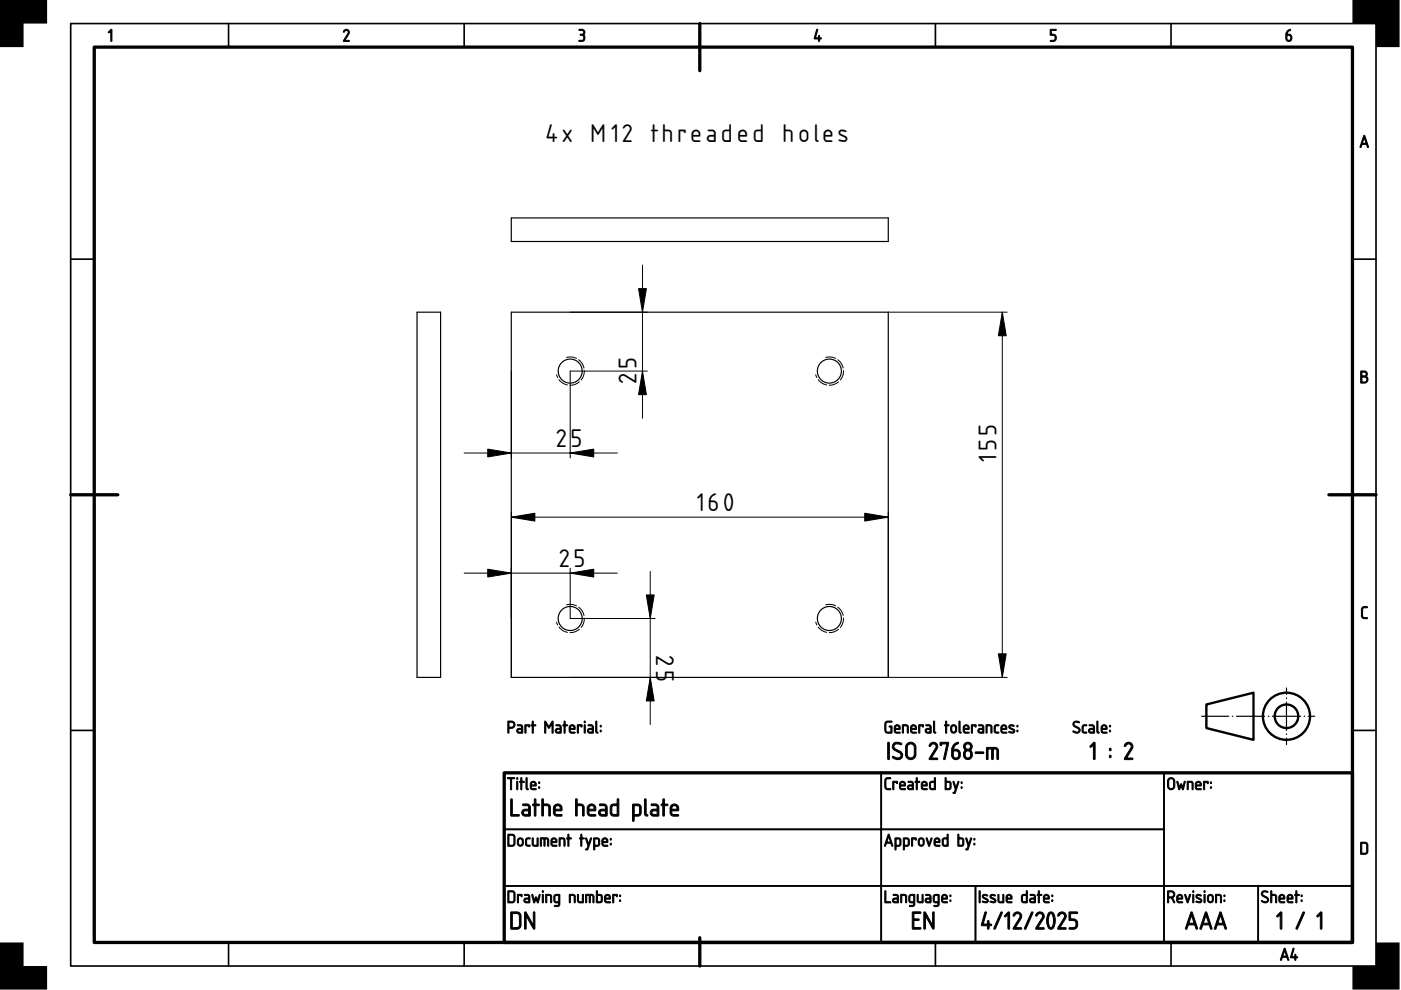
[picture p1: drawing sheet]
<svg xmlns="http://www.w3.org/2000/svg" width="297mm" height="210mm" viewBox="0 0 297 210" stroke-linecap="round" stroke-linejoin="round" font-family="sans-serif">
<defs><g id="words">
<g font-size="6.7">
<text x="115.7" y="30.1">4x M12 threaded holes</text>
<text x="135" y="81.3" transform="rotate(-90 135 81.3)">2</text>
<text x="135" y="78.2" transform="rotate(-90 135 78.2)">5</text>
<text x="117.8" y="94.8">2</text>
<text x="121" y="94.8">5</text>
<text x="211.2" y="98" transform="rotate(-90 211.2 98)">155</text>
<text x="147.7" y="108.4">160</text>
<text x="118.5" y="120.3">25</text>
<text x="139.1" y="138.9" transform="rotate(90 139.1 138.9)">25</text>
</g>
</g></defs>
<path d="M20 10h266.7v189.8h-266.7zM148.4 5v10M15 104.9h10M281.8 104.9h9.9M106.9 163.9h179.8v35.9h-179.8zM148.4 198.8v6" fill="none" stroke="#000" stroke-width=".7"/>
<g fill="none" stroke="#000" stroke-width=".35">
<path d="M15 5h276.7v199.8h-276.7zM48.5 5v5M98.4 5v5M198.3 5v5M248.3 5v5M15 55h5M286.7 55h5M15 154.9h5M286.7 154.9h5M106.9 163.9h79.9v11.9h-79.9zM106.9 175.8h79.9v12h-79.9zM186.8 175.8h60v12h-60z"/>
<path d="M186.8 163.9h60v11.9h-60zM246.8 163.9h39.9v23.9h-39.9zM48.5 199.8v5M98.4 199.8v5M106.9 187.8h79.9v12h-79.9zM186.8 187.8h20v12h-20zM198.3 199.8v5M206.8 187.8h40v12h-40zM246.8 187.8h20v12h-20zM248.3 199.8v5M266.8 187.8h19.9v12h-19.9z"/>
</g>
<g fill="#000" stroke="#000" stroke-width=".21">
<path d="M23.5 6.3l.2 .1v2.2l-.1 .2-.1-.2v-2l-.4 .4-.1-.1zM72.9 6.4a.64 .64 0 0 1 .9-.1 .64 .64 0 0 1 .2 .9l-.9 1.4h.8l.1 .2h-1.2l.9-1.7a.44 .44 0 0 0-.2-.6 .44 .44 0 0 0-.6 .3l-.1-.1zM122.8 6.2a.75 .75 0 0 1 1 .2 .75 .75 0 0 1-.1 1 .82 .82 0 0 1 .2 1.1 .82 .82 0 0 1-1.2 .2l.1-.1a.76 .76 0 0 0 1-.7l-.1-.3-.7-.1v-.2a.47 .47 0 0 0 .6-.2 .47 .47 0 0 0-.1-.6l-.7-.1zM173.2 6.2l.2 .2-.5 1.6h.6l.1-.5 .2 .5 .4 .2-.4 .1-.2 .5-.1-.5-.9-.1zM222.7 6.2h1.1l.1 .1-.1 .2h-.9v.8a.8 .8 0 0 1 1 .5 .8 .8 0 0 1-.6 1l-.6-.1 .6-.1a.54 .54 0 0 0 .4-.6 .54 .54 0 0 0-.4-.5h-.6zM288.8 128.8l.3-.2h.8v.2l-.8 .1-.2 .2v1.4l.2 .4h.7l.1 .2-.8 .1-.4-.4-.1-1.6z"/>
<path d="M272.9 6.6l.6-.4 .1 .2a.79 .79 0 0 0-.6 .9 .75 .75 0 0 1 .9 .8 .75 .75 0 0 1-1.1 .5l-.2-.4a1.82 1.82 0 0 1 .3-1.6zM272.9 7.5v.7a.4 .4 0 0 0 .4 .4 .4 .4 0 0 0 .4-.4l-.2-.6z"/>
<path d="M289.2 28.7l.2 .1 .7 2.3-.1 .2-.3-.7h-.9l-.3 .7-.2-.1zM289.2 29.2l-.3 1.2h.7z"/>
<path d="M288.5 78.7l.7-.1a.65 .65 0 0 1 .6 .4 .65 .65 0 0 1-.1 .8 .77 .77 0 0 1 .3 .8 .77 .77 0 0 1-.6 .6h-.9zM288.7 80v1h.6a.52 .52 0 0 0 .5-.5 .52 .52 0 0 0-.5-.5zM288.7 78.9v.8h.6a.39 .39 0 0 0 .4-.4 .39 .39 0 0 0-.4-.4z"/>
<path d="M107.9 153.1v1.1h.6a.52 .52 0 0 0 .5-.6 .52 .52 0 0 0-.6-.5zM107.7 152.9h.1a1.18 1.18 0 0 1 1.2 .2 .78 .78 0 0 1 .1 .8 .78 .78 0 0 1-.6 .5h-.6v.9l-.2 .1zM109.9 154.8l-.1 .2 .2 .2h.6v-.5zM109.7 153.7h.8l.3 .5v1.2l-.8 .1a.52 .52 0 0 1-.5-.6 .52 .52 0 0 1 .5-.5h.6v-.4l-.9-.1zM111.3 153.7l1 .1-.1 .4-.1-.3h-.6v1.4l-.1 .2-.1-.2zM112.9 152.9l.2 .1v.7l.5 .1-.5 .1v1.4l-.1 .2-.2-.2v-1.4l-.2-.1 .2-.1zM115.5 152.9h.2l.7 1.2 .6-1.2h.3v2.5l-.3-.1v-1.8l-.6 .9-.7-.9v1.8l-.2 .1zM118 154.8v.2l.1 .2h.6v-.5zM117.9 153.7h.8l.3 .5v1.2l-.8 .1a.52 .52 0 0 1-.5-.6 .52 .52 0 0 1 .5-.5h.5v-.4l-.8-.1zM119.6 152.9l.2 .1v.7l.6 .1-.6 .1v1.4l-.1 .2-.1-.2v-1.4l-.3-.1 .3-.1zM121 154.1l-.1 .3h.8l-.2-.5zM120.9 153.8a.64 .64 0 0 1 .8 0 .64 .64 0 0 1 .1 .9h-.9l.1 .5 .9 .1-.7 .2a1.06 1.06 0 0 1-.3-1.7zM122.4 153.7l1 .1-.1 .4-.1-.3h-.6v1.4l-.1 .2-.1-.2zM123.9 153.7l.2 .1v1.5l-.1 .2-.1-.2zM123.8 153.1a.2 .2 0 0 1 .4 0 .2 .2 0 0 1-.4 0zM124.9 154.8l-.1 .2 .1 .2h.7v-.5zM124.7 153.7h.8l.3 .5v1.2l-.8 .1a.52 .52 0 0 1-.5-.6 .52 .52 0 0 1 .5-.5h.6l-.1-.4-.8-.1zM126.3 152.9l.2 .1v2l.3 .3-.1 .2-.3-.2-.1-.2zM127.3 154.9h.2v.2h-.2zM127.3 153.8h.2v.3h-.2z"/>
<path d="M187.8 153.1l.4-.2h.9l-.1 .2-.9 .1-.3 .3v1.3l.3 .4h.8v-1l-.4-.2 .1-.1 .5 .1v1.4l-.9 .1-.5-.3-.1-1.7zM189.9 154.1l-.1 .3h.8l-.2-.5zM189.8 153.8a.64 .64 0 0 1 .9 0 .64 .64 0 0 1 .1 .9h-1l.2 .5 .9 .1-.8 .2a1.06 1.06 0 0 1-.3-1.7zM191.3 153.7a.88 .88 0 0 1 1.3 .5l-.1 1.3-.2-.2v-1.2l-.7-.2v1.4l-.3 .1zM193.4 154.1l-.1 .3h.8l-.2-.5zM193.3 153.8a.64 .64 0 0 1 .8 0 .64 .64 0 0 1 .1 .9h-.9l.1 .5 .9 .1-.7 .2a1.06 1.06 0 0 1-.3-1.7zM194.8 153.7l1 .1-.1 .4-.1-.3h-.6v1.4l-.1 .2-.1-.2zM196.5 154.8l-.1 .2 .2 .2h.6v-.5zM196.3 153.7h.8l.3 .5v1.2l-.8 .1a.52 .52 0 0 1-.5-.6 .52 .52 0 0 1 .5-.5h.6v-.4l-.9-.1zM197.9 152.9l.3 .1v2l.2 .3-.1 .2-.3-.2-.1-.2zM200.5 152.9l.2 .1v.7l.5 .1-.5 .1v1.4l-.1 .2-.1-.2v-1.4l-.3-.1 .3-.1zM201.9 154l-.1 .8a.4 .4 0 0 0 .4 .4 .4 .4 0 0 0 .4-.4l-.1-.8zM201.8 153.8a.64 .64 0 0 1 1 .4v.6a.64 .64 0 0 1-.6 .6 .64 .64 0 0 1-.7-.6l.1-.7zM203.3 152.9l.3 .1v2l.2 .3-.1 .2-.3-.2-.1-.2zM204.5 154.1v.3h.7l-.2-.5zM204.4 153.8a.64 .64 0 0 1 .9 0 .64 .64 0 0 1 .1 .9h-.9l.1 .5 .9 .1-.8 .2a1.06 1.06 0 0 1-.3-1.7zM206 153.7l1 .1-.1 .4-.2-.3h-.5v1.4l-.1 .2-.2-.2zM207.6 154.8v.2l.1 .2h.6v-.5zM207.5 153.7h.8l.3 .5v1.2l-.8 .1a.52 .52 0 0 1-.5-.6 .52 .52 0 0 1 .5-.5h.5v-.4l-.8-.1zM209.1 153.7a.88 .88 0 0 1 1.2 .5l-.1 1.3-.1-.2v-1.2l-.8-.2v1.4l-.2 .1zM210.9 153.8l.8-.2 .1 .3a.52 .52 0 0 0-.6 0 .52 .52 0 0 0-.2 .6l.1 .6 .7 .2a.65 .65 0 0 1-.8 .1 .65 .65 0 0 1-.2-.8zM212.5 154.1l-.1 .3h.8l-.2-.5zM212.4 153.8a.64 .64 0 0 1 .9 0 .64 .64 0 0 1 .1 .9h-1l.2 .5 .9 .1-.8 .2a1.06 1.06 0 0 1-.3-1.7zM214 153.8a.61 .61 0 0 1 1 .2l-.6-.1-.3 .2 .8 .5a.52 .52 0 0 1 .1 .7 .52 .52 0 0 1-.8 .1l-.3-.1 .2-.2a.45 .45 0 0 0 .4 .2 .45 .45 0 0 0 .4-.4l-.9-.5-.1-.3zM215.6 154.9h.2v.2h-.2zM215.6 153.8h.2v.3h-.2z"/>
<path d="M227.7 153.1a.99 .99 0 0 1 1.2 0l-.1 .2a.6 .6 0 0 0-.7-.2 .6 .6 0 0 0-.3 .6l.8 .5a.73 .73 0 0 1 0 1.2 .73 .73 0 0 1-1.1-.4h.1a.61 .61 0 0 0 .7 .2 .61 .61 0 0 0 .4-.5l-1.1-.7-.1-.5zM229.5 153.8l.8-.2 .1 .3a.52 .52 0 0 0-.6 0 .52 .52 0 0 0-.1 .6v.6l.7 .2a.65 .65 0 0 1-.8 .1 .65 .65 0 0 1-.2-.8zM231.1 154.8l-.1 .2 .2 .2h.6v-.5zM230.9 153.7h.9l.3 .5-.1 1.2-.7 .1a.52 .52 0 0 1-.5-.6 .52 .52 0 0 1 .5-.5h.5v-.4l-.9-.1zM232.6 152.9l.2 .1v2l.2 .3-.1 .2-.3-.2-.1-.2zM233.8 154.1l-.1 .3h.8l-.2-.5zM233.7 153.8a.64 .64 0 0 1 .8 0 .64 .64 0 0 1 .1 .9h-.9l.1 .5 .9 .1-.7 .2a1.06 1.06 0 0 1-.3-1.7zM235.2 154.9h.2v.2h-.2zM235.2 153.8h.2v.3h-.2z"/>
<path d="M231.8 157.5l.2-.1 .2 .2v3.2l-.2 .2-.2-.2v-2.8l-.5 .4-.2-.1zM235.2 160.2h.3v.4h-.2zM235.3 158.7h.2v.4h-.2zM238.6 157.6a.92 .92 0 0 1 1.3 0 .92 .92 0 0 1 .1 1.2l-1.1 1.9h1.1l.2 .1v.2h-1.8v-.2l1.3-2.1a.6 .6 0 0 0-.2-1 .6 .6 0 0 0-.9 .5l-.2-.1z"/>
<path d="M107.6 164.9h1.4l.1 .1-.6 .1v2.2l-.2 .2-.1-.2v-2.2h-.6zM109.6 165.7l.2 .1v1.5l-.1 .1-.2-.1zM109.5 165.1a.2 .2 0 0 1 .4 0 .2 .2 0 0 1-.4 0zM110.4 164.9l.3 .1v.7l.5 .1-.5 .1v1.4l-.2 .2-.1-.2v-1.4l-.3-.1 .3-.1zM111.6 164.9l.2 .1v2l.2 .3-.1 .2-.3-.2-.1-.2zM112.8 166l-.1 .4h.8l-.3-.5zM112.6 165.8a.64 .64 0 0 1 .9 0 .64 .64 0 0 1 .1 .9h-.9l.1 .5 .9 .1-.8 .2a1.06 1.06 0 0 1-.3-1.7zM114.2 166.8h.2v.3h-.2zM114.2 165.8h.2v.3h-.2z"/>
<path d="M107.9 177.1v2.1h.8l.3-.4-.1-1.4-.2-.3zM107.7 176.9h1.1l.4 .4v1.7l-.4 .4h-1.1zM110.1 178l-.2 .8a.4 .4 0 0 0 .5 .4 .4 .4 0 0 0 .3-.4l-.1-.8zM109.9 177.8a.64 .64 0 0 1 1.1 .4v.6a.64 .64 0 0 1-.7 .6 .64 .64 0 0 1-.6-.6v-.7zM111.5 177.8l.8-.2 .1 .2a.52 .52 0 0 0-.6 .1 .52 .52 0 0 0-.1 .6v.5l.7 .3a.65 .65 0 0 1-.8 .1 .65 .65 0 0 1-.2-.8zM112.9 177.7l.2 .1v1.2l.2 .2h.6v-1.4l.1-.2 .1 .2v1.6h-1a1.76 1.76 0 0 1-.2-1.7zM114.6 177.6l1.4 .1a1.46 1.46 0 0 1 .2 1.7l-.1-.1v-1.3l-.3-.1h-.2v1.4l-.1 .1-.2-.1v-1.4h-.5v1.4l-.2 .1zM117.1 178v.4h.7l-.2-.5zM117 177.8a.64 .64 0 0 1 .9 0 .64 .64 0 0 1 .1 .9h-1l.2 .5 .9 .1-.8 .1a1.06 1.06 0 0 1-.3-1.6zM118.6 177.7a.88 .88 0 0 1 1.2 .5l-.1 1.2-.1-.1-.1-1.3-.7-.1v1.4l-.2 .1zM120.4 176.9l.2 .1v.6l.6 .2-.6 .1v1.4l-.1 .1-.1-.1v-1.4l-.3-.1 .3-.2zM123.2 176.9l.2 .1v.6l.5 .2-.5 .1v1.4l-.2 .1-.1-.1v-1.4l-.2-.1 .2-.2zM124.2 177.7l.2 .1 .4 1.1 .4-1.2 .1-.1 .1 .2-.9 2.4-.4-.1 .3-.1 .2-.7zM126.1 177.9v1.3h.7l.1-.3v-.8l-.2-.2zM125.9 177.7a.86 .86 0 0 1 1.3 .5v.3a.7 .7 0 0 1-.5 .9h-.6v.8h-.2zM127.9 178v.4h.7l-.2-.5zM127.8 177.8a.64 .64 0 0 1 .9 0 .64 .64 0 0 1 .1 .9h-1l.2 .5 .9 .1-.8 .1a1.06 1.06 0 0 1-.3-1.6zM129.4 178.8h.2v.3h-.2zM129.4 177.8h.2v.3h-.2z"/>
<path d="M108.3 169.4h.3v.2v3.1h1.3h.2v.3h-1.8zM111.1 172l-.1 .5 .2 .2h.9v-.8zM110.8 170.5h1.1l.5 .5v1.9l-.2 .1h-.9a.74 .74 0 0 1-.7-.7 .74 .74 0 0 1 .7-.7h.8v-.6l-.2-.2h-1.1zM113.3 169.4h.3v.2v.9h.6l.2 .2-.2 .1h-.6v2.1l-.1 .1-.2-.2v-2l-.4-.1 .4-.2zM114.9 169.4h.3v1.1a1.34 1.34 0 0 1 1.3 .2l.2 .5v1.8h-.3l-.1-.2v-1.8l-.4-.2h-.7v2v.2h-.3zM117.8 171l-.1 .6h1.1a.58 .58 0 0 0-.3-.7 .58 .58 0 0 0-.7 .1zM117.6 170.7a.92 .92 0 0 1 1.3 0 .92 .92 0 0 1 .1 1.2h-1.3l.2 .7 1.1 .1 .2 .2-.2 .1h-.9a.89 .89 0 0 1-.8-1.1 1.14 1.14 0 0 1 .3-1.2zM122.1 169.4h.2l.1 1.1a1.34 1.34 0 0 1 1.3 .2l.2 .5-.1 1.8h-.2l-.1-.2v-1.8l-.4-.2h-.7v2l-.1 .2h-.2zM125 171l-.1 .6h1.1a.58 .58 0 0 0-.3-.7 .58 .58 0 0 0-.7 .1zM124.8 170.7a.92 .92 0 0 1 1.2 0 .92 .92 0 0 1 .2 1.2h-1.3l.1 .7 1.1 .1 .2 .2-.2 .1h-.9a.89 .89 0 0 1-.7-1.1 1.14 1.14 0 0 1 .3-1.2zM127.4 172l-.1 .5 .2 .2h.9v-.8zM127.1 170.5h1.1l.5 .5v1.9l-.2 .1h-.9a.74 .74 0 0 1-.7-.7 .74 .74 0 0 1 .7-.7h.8l-.1-.6-.2-.2h-1zM129.9 170.9l-.2 .4 .1 1.2 .4 .2h.6v-1.9zM129.5 170.7a1.3 1.3 0 0 1 1.3-.2v-1l.2-.1 .2 .2v3.2l-.2 .2a1.47 1.47 0 0 1-1.4-.2l-.2-.5v-1.1zM134.5 170.8v1.9h.9l.2-.4v-1.2l-.2-.2zM134.2 170.5a1.38 1.38 0 0 1 1.7 .5l.1 .2a1.71 1.71 0 0 1-.5 1.8h-1l-.1 1.1h-.3zM136.7 169.4h.3v.2v2.8l.4 .5a.52 .52 0 0 1-.7-.1 .52 .52 0 0 1-.1-.7zM138.3 172l-.1 .5 .3 .2h.8v-.8zM138.1 170.5h1.1l.5 .5v1.9l-.2 .1h-.9a.74 .74 0 0 1-.7-.7 .74 .74 0 0 1 .7-.7h.7v-.6l-.2-.2h-1zM140.6 169.4h.2l.1 .2v.9h.5l.2 .2-.2 .1h-.5v2.1l-.2 .1-.2-.2v-2l-.3-.1 .3-.2zM142.6 171l-.2 .6h1.1a.58 .58 0 0 0-.2-.7 .58 .58 0 0 0-.7 .1zM142.4 170.7a.92 .92 0 0 1 1.2 0 .92 .92 0 0 1 .1 1.2h-1.3l.2 .7 1.1 .1 .2 .2-.2 .1h-.9a.89 .89 0 0 1-.7-1.1 1.14 1.14 0 0 1 .3-1.2z"/>
<path d="M187.8 165l.3-.1h.7v.2l-.7 .1-.2 .2-.1 1.4 .3 .4h.7v.2h-.8l-.4-.4v-1.5zM189.3 165.7l1 .1-.1 .4-.1-.3h-.6v1.4l-.1 .1-.1-.1zM191 166v.4h.7l-.2-.5zM190.9 165.8a.64 .64 0 0 1 .9 0 .64 .64 0 0 1 .1 .9h-1l.2 .5 .9 .1-.8 .2a1.06 1.06 0 0 1-.3-1.7zM192.7 166.7l-.1 .3 .2 .2h.6v-.5zM192.5 165.7h.9l.3 .4-.1 1.3-.7 .1a.52 .52 0 0 1-.5-.6 .52 .52 0 0 1 .5-.5h.5v-.4l-.9-.1zM194.3 164.9l.2 .1v.7l.5 .1-.5 .1v1.4l-.1 .2-.2-.2v-1.4l-.2-.1 .2-.1zM195.7 166l-.1 .4h.8l-.2-.5zM195.5 165.8a.64 .64 0 0 1 .9 0 .64 .64 0 0 1 .1 .9h-.9l.1 .5 .9 .1-.8 .2a1.06 1.06 0 0 1-.3-1.7zM197.4 165.9l-.1 .3v.9l.8 .1v-1.3zM197.2 165.8l.2-.1 .7-.1v-.6l.2-.1v2.5h-.9l-.3-.3zM200.6 165.9v1.3h.5a.91 .91 0 0 0 .2-1.2zM200.4 164.9l.2 .1v.6l.7 .1 .3 .3 .1 1-.4 .4-.9-.1zM202.1 165.7l.2 .1 .4 1.1 .4-1.1 .1-.1 .1 .1-.9 2.4-.4-.1 .3-.1 .2-.7zM203.8 166.8h.2v.3h-.2zM203.8 165.8h.2v.3h-.2z"/>
<path d="M188.3 176.9l.2 .1 .8 2.3-.1 .1-.3-.6h-1l-.2 .6-.2-.1zM188.4 177.4l-.4 1.1h.8zM190 177.9v1.3h.6l.2-.3v-.8l-.2-.2zM189.8 177.7a.86 .86 0 0 1 1.2 .5v.3a.7 .7 0 0 1-.5 .9h-.5v.8h-.2zM191.8 177.9v1.3h.6l.2-.3-.1-.8-.1-.2zM191.5 177.7a.86 .86 0 0 1 1.3 .5v.3a.7 .7 0 0 1-.5 .9h-.5l-.1 .8h-.2zM193.3 177.7h1l-.1 .4-.2-.2h-.5v1.4l-.1 .1-.1-.1zM195.1 178l-.2 .8a.4 .4 0 0 0 .4 .4 .4 .4 0 0 0 .4-.4l-.1-.8zM194.9 177.8a.64 .64 0 0 1 1.1 .4v.6a.64 .64 0 0 1-.7 .6 .64 .64 0 0 1-.6-.6v-.7zM196.4 177.7l.2 .1 .4 1.1 .4-1.2h.2l-.6 1.7zM198.4 178l-.1 .4h.8l-.2-.5zM198.3 177.8a.64 .64 0 0 1 .8 0 .64 .64 0 0 1 .1 .9h-.9l.1 .5 .9 .1-.8 .1a1.06 1.06 0 0 1-.2-1.6zM200.1 177.9l-.1 .3v.8l.8 .2v-1.3zM199.9 177.8l.2-.2h.7v-.6l.2-.1v2.5h-.9l-.3-.3zM203.3 177.9v1.3h.5a.91 .91 0 0 0 .2-1.2zM203.1 176.9l.2 .1v.6l.7 .1 .3 .3 .1 1-.4 .4-.9-.1zM204.8 177.7l.2 .1 .4 1.1 .4-1.2 .1-.1 .1 .2-.9 2.4-.4-.1 .3-.1 .2-.7zM206.5 178.8h.2v.3h-.2zM206.5 177.8h.2v.3h-.2z"/>
<path d="M188.2 157.4h.3l.1 .2v3.2l-.2 .3-.2-.3zM189.4 157.6a1.41 1.41 0 0 1 1.8 .1l-.2 .2a.92 .92 0 0 0-1.5 .4l.4 .5a1.9 1.9 0 0 1 1.5 1.1 1.07 1.07 0 0 1-.6 1.1 1.07 1.07 0 0 1-1.2-.1l-.4-.3 .2-.3a1.19 1.19 0 0 0 1.6 0 .58 .58 0 0 0-.3-.7l-1.4-.8-.1-.5zM192.6 157.9l-.2 .6v1.5a.75 .75 0 0 0 .7 .7 .75 .75 0 0 0 .7-.7v-1.5a.75 .75 0 0 0-.4-.7 .75 .75 0 0 0-.8 .1zM192.3 157.7a1.1 1.1 0 0 1 1.2-.3 1.1 1.1 0 0 1 .7 1.1v1.4a1.1 1.1 0 0 1-1.1 1.2 1.1 1.1 0 0 1-1.1-1.1v-1.9zM197.2 157.6a.92 .92 0 0 1 1.3 0 .92 .92 0 0 1 .2 1.2l-1.2 1.9h1.1l.2 .1v.2h-1.8v-.2l1.3-2.1a.6 .6 0 0 0-.2-1 .6 .6 0 0 0-.8 .5l-.3-.1zM199.4 157.4h1.5l.2 .1-.7 3.4-.2 .2-.1-.2 .6-3.2h-1l-.2 .4-.2-.2zM202.2 157.9l.8-.5 .2 .2a1.88 1.88 0 0 0-1.1 1.3 1.12 1.12 0 0 1 1.5 .9 1.12 1.12 0 0 1-1.2 1.2l-.5-.4-.1-.4a2.91 2.91 0 0 1 .2-2.1zM202.1 159.2v1a.57 .57 0 0 0 .6 .5 .57 .57 0 0 0 .6-.5l-.2-.8-.3-.2zM204.8 159.4a.8 .8 0 0 0 .4 1.3 .71 .71 0 0 0 .6-.9 .71 .71 0 0 0-1-.4zM204.6 158.3a.6 .6 0 0 0 1.2 0 .6 .6 0 0 0-1.2 0zM204.6 157.6a.92 .92 0 0 1 1.3 .1 .92 .92 0 0 1-.1 1.3 1.07 1.07 0 0 1 .3 1.5 1.07 1.07 0 0 1-1.5 .3l-.3-.6a1.15 1.15 0 0 1 .4-1.2 .92 .92 0 0 1-.1-1.4zM206.8 159.5l1.6-.1 .2 .2-.2 .2h-1.5l-.1-.1zM209.2 158.5h1.7a.84 .84 0 0 1 .8 1.1v1.2l-.2 .2-.1-.2-.1-1.7-.2-.3h-.5v2v.2h-.3l-.1-2.2h-.7v2.1l-.1 .1h-.2z"/>
<path d="M248 165.2l-.2 .4v1.1a.52 .52 0 0 0 .5 .5 .52 .52 0 0 0 .5-.5v-1.3l-.5-.3zM247.8 165.1a.77 .77 0 0 1 .8-.2 .77 .77 0 0 1 .5 .7v1.1a.77 .77 0 0 1-.8 .8 .77 .77 0 0 1-.8-.8l.1-1.3zM249.5 165.7h.2l.3 1.2 .4-.7 .4 .7 .3-1.1 .2-.1-.4 1.7-.2-.1-.3-.7-.3 .7-.2 .1zM251.7 165.7a.88 .88 0 0 1 1.3 .5l-.1 1.2-.2-.1v-1.3l-.8-.1v1.4l-.2 .1zM253.8 166l-.1 .4h.8l-.3-.5zM253.6 165.8a.64 .64 0 0 1 .9 0 .64 .64 0 0 1 .1 .9h-.9l.1 .5 .9 .1-.8 .2a1.06 1.06 0 0 1-.3-1.7zM255.2 165.7l1 .1-.1 .4-.2-.3h-.5v1.4l-.1 .1-.1-.1zM256.6 166.8h.2v.3h-.2zM256.6 165.8h.2v.3h-.2z"/>
<path d="M107.9 189.1v2.1h.8l.3-.4-.1-1.5-.2-.2zM107.7 188.9h1.1l.4 .4v1.7l-.4 .4h-1.1zM109.7 189.7h1l-.1 .4-.1-.2h-.6v1.4l-.1 .1-.1-.1zM111.4 190.7l-.1 .3 .2 .2h.6v-.6zM111.2 189.6l.9 .1 .2 .4v1.3h-.7a.52 .52 0 0 1-.5-.5 .52 .52 0 0 1 .5-.5h.5v-.4l-.9-.2zM112.8 189.7h.2l.3 1.2 .3-.8 .4 .8 .3-1.2h.2l-.4 1.7-.2-.1-.3-.7-.2 .7-.2 .1zM115 189.7l.2 .1v1.5l-.1 .1-.1-.1zM115 189a.17 .17 0 0 1 .3 0 .17 .17 0 0 1-.3 0zM115.7 189.6a.88 .88 0 0 1 1.3 .6l-.1 1.2-.2-.1v-1.3l-.8-.1v1.4l-.2 .1zM117.8 190l-.1 1 .1 .2h.7v-1.3zM117.6 189.8l1-.2a4 4 0 0 1 .1 2.3 .86 .86 0 0 1-1.2 .2l.8-.2 .1-.5a.72 .72 0 0 1-.8-.1 .72 .72 0 0 1-.2-.7zM120.7 189.6a.88 .88 0 0 1 1.3 .6l-.1 1.2-.2-.1v-1.3l-.8-.1v1.4l-.2 .1zM122.5 189.7l.2 .1v1.2l.2 .2h.6v-1.4l.1-.2 .1 .2v1.6h-1a1.76 1.76 0 0 1-.2-1.7zM124.2 189.6h1.4a1.46 1.46 0 0 1 .2 1.8l-.1-.1v-1.3l-.3-.1h-.2v1.4l-.1 .1-.2-.1v-1.4h-.5v1.4l-.2 .1zM126.7 189.9v1.3h.5a.91 .91 0 0 0 .2-1.3zM126.5 188.9l.2 .1v.6h.7l.3 .3v1.1l-.3 .4-1-.1zM128.5 190l-.1 .4h.8l-.2-.5zM128.4 189.8a.64 .64 0 0 1 .8 0 .64 .64 0 0 1 .1 .8h-.9l.1 .5 .9 .2-.7 .1a1.06 1.06 0 0 1-.3-1.6zM129.9 189.7h1l-.1 .4-.1-.2h-.6v1.4l-.1 .1-.1-.1zM131.4 190.8h.2v.3h-.2zM131.4 189.8h.2v.3h-.2z"/>
<path d="M108.6 193.7v3l1.2-.1 .3-.5v-2l-.4-.4zM108.3 193.4h1.5l.6 .6v2.4l-.6 .6h-1.5zM111.3 193.4h.3l1.5 2.8v-2.7v-.1h.3v3.6l-.3-.1-1.5-2.7v2.6l-.1 .2h-.2z"/>
<path d="M187.6 188.9l.2 .1v2.2h.9l.1 .2h-1.2zM189.5 190.7v.3l.1 .2h.7v-.6zM189.4 189.6l.8 .1 .3 .4v1.3h-.8a.52 .52 0 0 1-.5-.5 .52 .52 0 0 1 .5-.5h.6l-.1-.4-.8-.2zM191 189.6a.88 .88 0 0 1 1.2 .6l-.1 1.2-.1-.1v-1.3l-.8-.1v1.4l-.2 .1zM193 190l-.1 1 .2 .2h.6v-1.3zM192.8 189.8l1-.2a4 4 0 0 1 .1 2.3 .86 .86 0 0 1-1.1 .2l.8-.2 .1-.5a.72 .72 0 0 1-.8-.1 .72 .72 0 0 1-.2-.7zM194.5 189.7l.2 .1v1.2l.2 .2h.6v-1.4l.1-.2 .1 .2v1.6h-1a1.76 1.76 0 0 1-.2-1.7zM196.4 190.7v.3l.1 .2h.7v-.6zM196.3 189.6l.8 .1 .3 .4v1.3h-.8a.52 .52 0 0 1-.5-.5 .52 .52 0 0 1 .5-.5h.6l-.1-.4-.8-.2zM198.2 190l-.1 1 .2 .2h.6v-1.3zM198 189.8l1-.2a4 4 0 0 1 .1 2.3 .86 .86 0 0 1-1.1 .2l.7-.2 .2-.5a.72 .72 0 0 1-.8-.1 .72 .72 0 0 1-.2-.7zM200 190l-.1 .4h.7l-.2-.5zM199.8 189.8a.64 .64 0 0 1 .9 0 .64 .64 0 0 1 .1 .8h-.9l.1 .5 .9 .2-.8 .1a1.06 1.06 0 0 1-.3-1.6zM201.4 190.8h.2v.3h-.2zM201.4 189.8h.2v.3h-.2z"/>
<path d="M193.5 193.4h1.7v.2l-.1 .1h-1.3v1.1h.9l.2 .2-.2 .2h-.9v1.5h1.3l.1 .3h-1.7zM195.9 193.4h.3l1.5 2.8v-2.7l.1-.1h.2v3.6l-.3-.1-1.5-2.7v2.6v.2h-.3z"/>
<path d="M207.6 188.9l.2 .1v2.3l-.1 .1-.1-.1zM208.4 189.8a.61 .61 0 0 1 1 .2l-.7-.1-.2 .2 .8 .5a.52 .52 0 0 1 .1 .7 .52 .52 0 0 1-.8 .1l-.3-.2 .1-.1a.45 .45 0 0 0 .5 .1 .45 .45 0 0 0 .4-.3l-.9-.5-.1-.3zM210 189.8a.61 .61 0 0 1 1 .2l-.6-.1-.3 .2 .8 .5a.52 .52 0 0 1 .1 .7 .52 .52 0 0 1-.7 .1l-.4-.2 .2-.1a.45 .45 0 0 0 .4 .1 .45 .45 0 0 0 .4-.3l-.9-.5-.1-.3zM211.6 189.7l.2 .1v1.2l.3 .2h.5v-1.4l.1-.2 .2 .2-.1 1.6h-.9a1.76 1.76 0 0 1-.3-1.7zM213.6 190v.4h.7l-.2-.5zM213.5 189.8a.64 .64 0 0 1 .9 0 .64 .64 0 0 1 .1 .8h-1l.2 .5 .9 .2-.8 .1a1.06 1.06 0 0 1-.3-1.6zM216.9 189.9l-.1 .3v.8l.8 .2v-1.3zM216.7 189.8l.2-.2h.7v-.6l.2-.1v2.5h-.9l-.3-.3zM218.6 190.7l-.1 .3 .2 .2h.6v-.6zM218.4 189.6l.8 .1 .3 .4v1.3h-.7a.52 .52 0 0 1-.5-.5 .52 .52 0 0 1 .5-.5h.5v-.4l-.9-.2zM220.2 188.9l.2 .1v.6l.5 .2-.5 .1v1.4l-.1 .1-.2-.1v-1.4l-.2-.1 .2-.2zM221.5 190v.4h.7l-.2-.5zM221.4 189.8a.64 .64 0 0 1 .9 0 .64 .64 0 0 1 .1 .8h-.9l.1 .5 .9 .2-.8 .1a1.06 1.06 0 0 1-.3-1.6zM223 190.8h.2v.3h-.2zM223 189.8h.2v.3h-.2z"/>
<path d="M208.9 193.4h.2v.1l-.6 2.4h.9v-.5l.1-.2 .2 .2v.5h.4l.2 .2-.6 .2v.5l-.2 .2-.1-.2v-.5h-1.2l-.1-.2zM212.2 193.4h.3v.2l-1.4 3.3-.4 .1v-.3zM213.7 193.4l.2-.1 .2 .2v3.3l-.2 .2-.2-.2v-2.9l-.5 .5-.2-.1zM215.1 193.6a.92 .92 0 0 1 1.2-.1 .92 .92 0 0 1 .2 1.3l-1.2 1.9h1.1h.2v.3h-1.8v-.2l1.3-2.2a.6 .6 0 0 0-.2-.9 .6 .6 0 0 0-.8 .5l-.3-.1zM218.7 193.4h.3v.2l-1.5 3.3-.3 .1v-.3zM219.8 193.6a.92 .92 0 0 1 1.3-.1 .92 .92 0 0 1 .1 1.3l-1.1 1.9h1.1h.2v.3h-1.8v-.2l1.3-2.2a.6 .6 0 0 0-.2-.9 .6 .6 0 0 0-.9 .5l-.2-.1zM222.7 193.7l-.4 1.3a2.07 2.07 0 0 0 .5 1.7 2.3 2.3 0 0 0 .5-2.3l-.2-.6zM222.4 193.5a.84 .84 0 0 1 .9 0 .84 .84 0 0 1 .4 .9v.9a2.09 2.09 0 0 1-.7 1.7h-.2a1.53 1.53 0 0 1-.9-1.7l.2-1.2zM224.5 193.6a.92 .92 0 0 1 1.2-.1 .92 .92 0 0 1 .2 1.3l-1.2 1.9h1.2h.1v.3h-1.7v-.2l1.3-2.2a.6 .6 0 0 0-.3-.9 .6 .6 0 0 0-.8 .5l-.3-.1zM226.7 193.4l1.6-.1 .2 .2-.2 .2h-1.3v1.1a1.14 1.14 0 0 1 1.5 .8 1.14 1.14 0 0 1-.9 1.4h-.8l-.2-.1 .3-.2h.6a.77 .77 0 0 0 .6-.8 .77 .77 0 0 0-.6-.7l-.8-.1z"/>
<path d="M247.8 189.1v1a.65 .65 0 0 0 .8 0 .65 .65 0 0 0 .1-.8zM247.6 188.9h.1a1.2 1.2 0 0 1 1.2 .2 .78 .78 0 0 1-.3 1.2l.4 1.1-.2-.1-.4-.9h-.6v.9l-.2 .1zM249.8 190l-.1 .4h.8l-.2-.5zM249.7 189.8a.64 .64 0 0 1 .9 0 .64 .64 0 0 1 0 .8h-.9l.1 .5 1 .2-.8 .1a1.06 1.06 0 0 1-.3-1.6zM251.2 189.7h.2l.4 1.2 .4-1.2h.2l-.6 1.7zM252.9 189.7l.2 .1v1.5l-.1 .1-.1-.1zM252.9 189a.17 .17 0 0 1 .3 0 .17 .17 0 0 1-.3 0zM253.7 189.8a.61 .61 0 0 1 1 .2l-.7-.1-.2 .2 .8 .5a.52 .52 0 0 1 .1 .7 .52 .52 0 0 1-.8 .1l-.3-.2 .1-.1a.45 .45 0 0 0 .5 .1 .45 .45 0 0 0 .3-.3l-.8-.5-.2-.3zM255.3 189.7l.2 .1v1.5l-.1 .1-.1-.1zM255.3 189a.17 .17 0 0 1 .3 0 .17 .17 0 0 1-.3 0zM256.4 190l-.2 .8a.4 .4 0 0 0 .5 .4 .4 .4 0 0 0 .3-.5l-.1-.7zM256.2 189.8a.64 .64 0 0 1 1.1 .4v.6a.64 .64 0 0 1-.7 .6 .64 .64 0 0 1-.6-.6v-.7zM257.7 189.6a.88 .88 0 0 1 1.3 .6l-.1 1.2-.2-.1v-1.3l-.7-.1v1.4l-.3 .1zM259.5 190.8h.2v.3h-.2zM259.5 189.8h.2v.3h-.2z"/>
<path d="M252.5 193.4l.3 .1 1.1 3.3-.2 .2-.4-.9h-1.3l-.4 .9-.3-.1zM252.6 194.1l-.5 1.7h1.1zM255.6 193.4l.3 .1 1.1 3.3-.2 .2-.4-.9h-1.4l-.3 .9-.3-.1zM255.7 194.1l-.6 1.7h1.2zM258.7 193.4l.2 .1 1.1 3.3-.1 .2-.5-.9h-1.3l-.3 .9-.3-.1zM258.8 194.1l-.6 1.7h1.1z"/>
<path d="M267.6 189a.99 .99 0 0 1 1.2 .1l-.1 .1a.6 .6 0 0 0-.6-.1 .6 .6 0 0 0-.4 .5l.9 .6a.73 .73 0 0 1 0 1.2 .73 .73 0 0 1-1.1-.4l.1-.1a.61 .61 0 0 0 .6 .3 .61 .61 0 0 0 .5-.6l-1.1-.7-.2-.4zM269.4 188.9h.2l.1 .7 .7 .1 .3 .2v1.5l-.3-.1v-1.3l-.3-.1h-.4v1.4l-.3 .1zM271.5 190l-.1 .4h.8l-.2-.5zM271.4 189.8a.64 .64 0 0 1 .8 0 .64 .64 0 0 1 .1 .8h-.9l.1 .5 .9 .2-.8 .1a1.06 1.06 0 0 1-.2-1.6zM273.2 190l-.1 .4h.8l-.2-.5zM273.1 189.8a.64 .64 0 0 1 .8 0 .64 .64 0 0 1 .1 .8h-.9l.1 .5 1 .2-.8 .1a1.06 1.06 0 0 1-.3-1.6zM274.8 188.9l.2 .1v.6l.5 .2-.5 .1v1.4l-.1 .1-.2-.1v-1.4l-.2-.1 .2-.2zM275.9 190.8h.2v.3h-.2zM275.9 189.8h.2v.3h-.2z"/>
<path d="M271.4 193.4l.2-.1 .2 .2v3.3l-.2 .2-.2-.2v-2.9l-.5 .5-.2-.1zM276.3 193.4h.2l.1 .2-1.5 3.3-.3 .1v-.3zM279.9 193.4l.2-.1 .2 .2v3.3l-.2 .2-.2-.2v-2.9l-.5 .5-.2-.1z"/>
<path d="M288.7 178.8v2.1h.8l.3-.4-.1-1.4-.2-.3zM288.5 178.6h1.1l.4 .4v1.7l-.4 .4h-1.1z"/>
<path d="M272.3 201.1h.2l.7 2.3-.1 .2-.3-.6h-.9l-.2 .6-.2-.1zM272.4 201.6l-.4 1.1h.8zM274.2 201.1l.2 .1-.5 1.6h.6l.1-.5 .2 .5 .3 .2-.3 .1-.2 .5-.1-.5-.9-.1z"/>
</g>
<path d="M0 0h10v5h-5v5h-5zM286.7 0h10v10h-5v-5h-5zM0 199.8h5v5h5v5h-10zM286.7 204.8h5v-5h5v10h-10z" fill="#000"/>
<g fill="none" stroke="#000" stroke-width=".5">
<path d="M255.8 149.4l10-2.5v10l-10-2.5z"/>
<circle cx="272.8" cy="151.9" r="5"/>
<circle cx="272.8" cy="151.9" r="2.5"/>
</g>
<path d="M254.8 151.9h24" fill="none" stroke="#000" stroke-width=".25" stroke-dasharray="6 .7 .1 .7" stroke-dashoffset=".2"/>
<path d="M272.8 157.9v-12" fill="none" stroke="#000" stroke-width=".25" stroke-dasharray="6 .7 .1 .7" stroke-dashoffset="4.6"/>
<path d="M148.4 104.9h.1" fill="none" stroke="#000" stroke-width=".21"/>
<g fill="#fff">
<path d="M108.4 66.2h79.9v77.4h-79.9z" fill-rule="evenodd"/>
<path d="M175.1 128.2a3 3 0 0 1 3.6 2.2 3 3 0 0 1-2.1 3.6 3 3 0 0 1-3.7-2.1 3 3 0 0 0 3.7 2.1 3 3 0 0 0 2.1-3.6 3 3 0 0 0-3.6-2.2z" fill-rule="evenodd"/>
<path d="M175.1 75.8a3 3 0 0 1 3.6 2.1 3 3 0 0 1-2.1 3.7 3 3 0 0 1-3.7-2.1 3 3 0 0 0 3.7 2.1 3 3 0 0 0 2.1-3.7 3 3 0 0 0-3.6-2.1z" fill-rule="evenodd"/>
<path d="M120.1 128.2a3 3 0 0 1 3.7 2.2 3 3 0 0 1-2.1 3.6 3 3 0 0 1-3.7-2.1 3 3 0 0 0 3.7 2.1 3 3 0 0 0 2.1-3.6 3 3 0 0 0-3.7-2.2z" fill-rule="evenodd"/>
<path d="M120.1 75.8a3 3 0 0 1 3.7 2.1 3 3 0 0 1-2.1 3.7 3 3 0 0 1-3.7-2.1 3 3 0 0 0 3.7 2.1 3 3 0 0 0 2.1-3.7 3 3 0 0 0-3.7-2.1z" fill-rule="evenodd"/>
<circle cx="175.8" cy="131.1" r="2.55"/>
<circle cx="120.9" cy="78.7" r="2.55"/>
<circle cx="120.9" cy="131.1" r="2.55"/>
<circle cx="175.8" cy="78.7" r="2.55"/>
</g>
<g fill="none" stroke="#000" stroke-width=".25">
<path d="M108.4 66.2h79.9v77.4h-79.9z"/>
<circle cx="120.9" cy="78.7" r="2.55"/>
<circle cx="175.8" cy="78.7" r="2.55"/>
<circle cx="120.9" cy="131.1" r="2.55"/>
<circle cx="175.8" cy="131.1" r="2.55"/>
</g>
<path d="M120.1 75.8a3 3 0 0 1 3.7 2.1 3 3 0 0 1-2.1 3.7 3 3 0 0 1-3.7-2.1M175.1 75.8a3 3 0 0 1 3.6 2.1 3 3 0 0 1-2.1 3.7 3 3 0 0 1-3.7-2.1M120.1 128.2a3 3 0 0 1 3.7 2.2 3 3 0 0 1-2.1 3.6 3 3 0 0 1-3.7-2.1M175.1 128.2a3 3 0 0 1 3.6 2.2 3 3 0 0 1-2.1 3.6 3 3 0 0 1-3.7-2.1" fill="none" stroke="#000" stroke-width=".21" stroke-dasharray="2.2 .5"/>
<g fill="none" stroke="#000" stroke-width=".21">
<path d="M136.2 56.2v32.5M108.4 78.7v18.4M120.9 66.2h16.4M137.3 78.7h-16.4v18.4M188.3 66.2h25.2M212.5 66.2v77.4M98.4 96h32.5M108.4 109.6h79.9M108.4 108.6v35M188.3 108.6v35h25.2M98.4 121.5h32.5M120.9 120.5v10.6h18"/>
<path d="M137.9 121.1v32.5M120.9 143.6h18"/>
</g>
<path d="M136.2 78.7l.9 5h-1.7zM135.4 61.2h1.7l-.9 5zM212.5 66.2l.8 5h-1.6zM103.4 95.2l5 .8-5 .9zM120.9 96l5-.8v1.7zM108.4 109.6l5-.8v1.7zM183.3 108.8l5 .8-5 .9zM103.4 120.7l5 .8-5 .8zM120.9 121.5l5-.8v1.6zM137 126.1h1.7l-.8 5zM137.9 143.6l.8 5h-1.7zM211.7 138.6h1.6l-.8 5z" fill="#000" stroke="#000" stroke-width=".21"/>
<path d="M108.4 46.2h79.9v5h-79.9z" fill-rule="evenodd" fill="#fff"/>
<path d="M108.4 46.2h79.9v5h-79.9z" fill="none" stroke="#000" stroke-width=".25"/>
<path d="M88.4 66.2h5v77.4h-5z" fill-rule="evenodd" fill="#fff"/>
<path d="M88.4 66.2h5v77.4h-5z" fill="none" stroke="#000" stroke-width=".25"/>
<use href="#words"/>
</svg>
